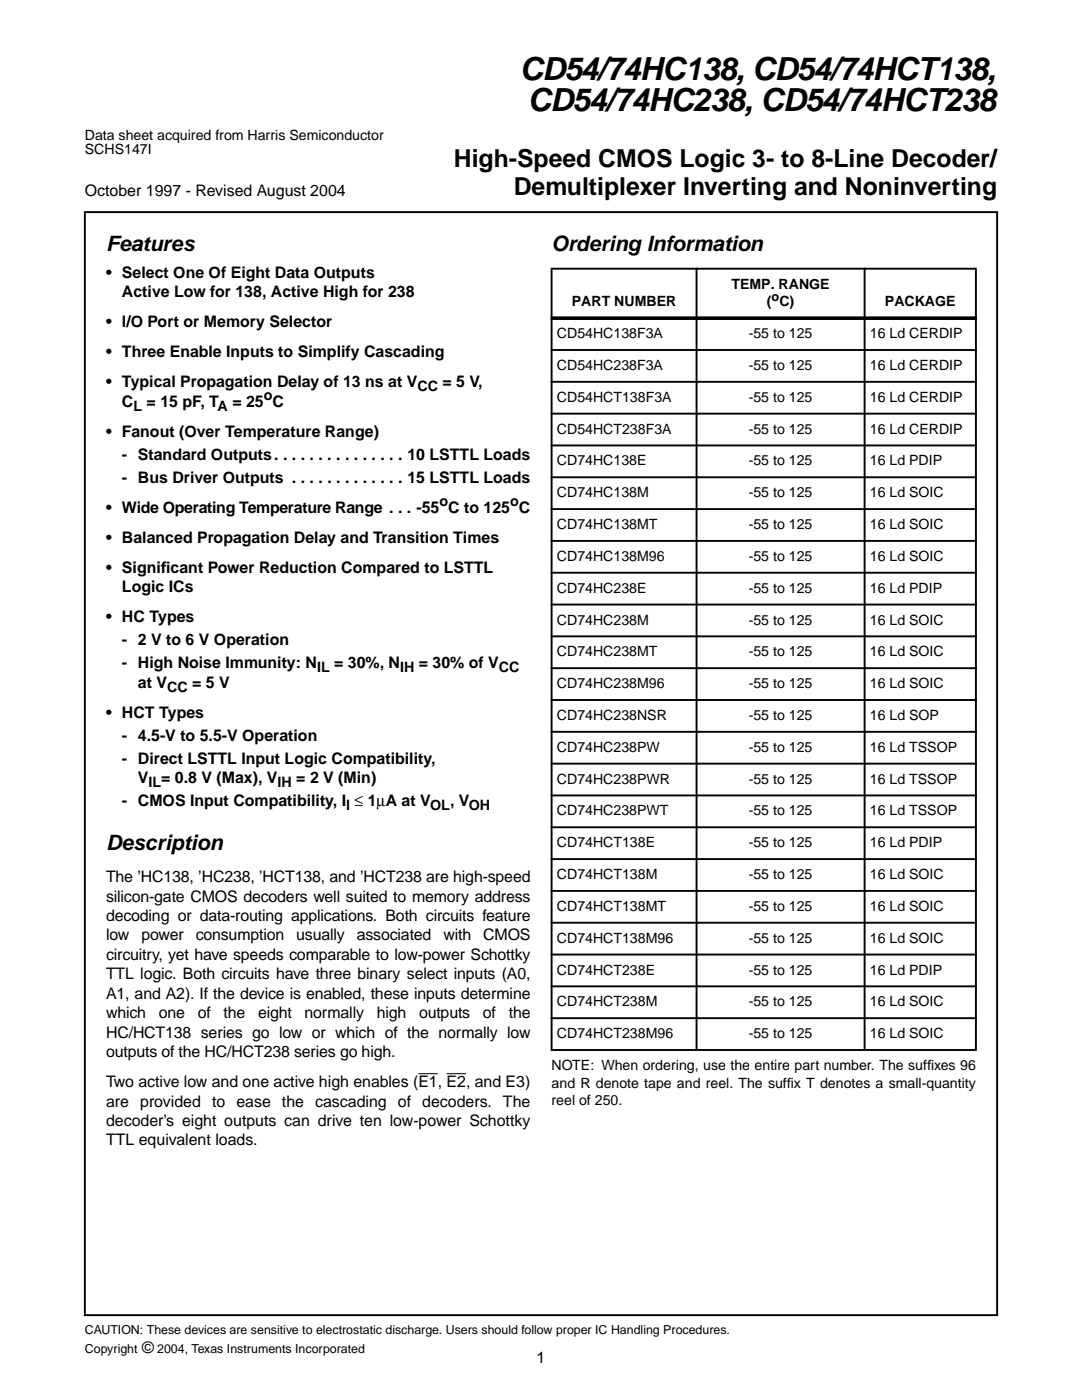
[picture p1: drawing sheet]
<svg xmlns="http://www.w3.org/2000/svg" width="216mm" height="279mm" viewBox="0 0 216 279" stroke-linecap="round" stroke-linejoin="round" font-family="sans-serif">
<defs><g id="words">
<g font-size="6.3">
<text x="103.7" y="15.9">CD54/74HC138, CD54/74HCT138,</text>
<text x="105.3" y="22.2">CD54/74HC238, CD54/74HCT238</text>
</g>
<g font-size="4.9">
<text x="90.6" y="33.3">High-Speed CMOS Logic 3- to 8-Line Decoder/</text>
<text x="102.5" y="38.9">Demultiplexer Inverting and Noninverting</text>
</g>
<g font-size="4.2">
<text x="21.2" y="50.1">Features</text>
<text x="110.1" y="50.1">Ordering Information</text>
<text x="21.2" y="169.7">Description</text>
</g>
<g font-size="3.2">
<text x="16.9" y="39.2">October 1997 - Revised August 2004</text>
<text x="21.2" y="55.4">• Select One Of Eight Data Outputs</text>
<text x="24.3" y="59.3">Active Low for 138, Active High for 238</text>
<text x="21.2" y="65.3">• l/O Port or Memory Selector</text>
<text x="21.2" y="71.3">• Three Enable Inputs to Simplify Cascading</text>
<text x="21.2" y="77.3">• Typical Propagation Delay of 13 ns at V</text>
<text x="88.3" y="77.3">= 5 V,</text>
<text x="24.3" y="81.1">C</text>
<text x="21.2" y="87.1">• Fanout (Over Temperature Range)</text>
<text x="24.3" y="91.7">- Standard Outputs. . . . . . . . . . . . . . . 10 LSTTL Loads</text>
<text x="24.3" y="96.3">- Bus Driver Outputs . . . . . . . . . . . . . 15 LSTTL Loads</text>
<text x="21.2" y="102.3">• Wide Operating Temperature Range . . . -55 C to 125 C</text>
<text x="21.2" y="108.3">• Balanced Propagation Delay and Transition Times</text>
<text x="21.2" y="114.3">• Signif</text>
<text x="24.3" y="118.2">Logic ICs</text>
<text x="32.1" y="114.3">icant Power Reduction Compared to LSTTL</text>
<text x="21.2" y="124.2">• HC Types</text>
<text x="24.3" y="128.8">- 2 V to 6 V Operation</text>
<text x="24.3" y="133.3">- High Noise Immunity: N</text>
<text x="27.5" y="137.2">at V</text>
<text x="21.2" y="143.2">• HCT Types</text>
<text x="24.3" y="147.8">- 4.5-V to 5.5-V Operation</text>
<text x="24.3" y="152.4">- Direct LSTTL Input Logic Compatibility,</text>
<text x="24.3" y="160.9">- CMOS Input Compatibility, I</text>
<text x="27.5" y="156.3">V</text>
<text x="32.2" y="156.3">= 0.8 V (Max), V</text>
<text x="59.1" y="156.3">= 2 V (Min)</text>
<text x="21.2" y="176">The ’HC138, ’HC238, ’HCT138, and ’HCT238 are high-speed</text>
<text x="21.2" y="179.9">silicon-gate CMOS decoders well suited to memory address</text>
<text x="21.2" y="183.8">decoding or data-routing applications. Both circuits feature</text>
<text x="21.2" y="187.7">low</text>
<text x="21.2" y="191.6">circuitry, yet have speeds comparable to low-power Schottky</text>
<text x="28.2" y="187.7">power</text>
<text x="39" y="187.7">consumption</text>
<text x="59.1" y="187.7">usually</text>
<text x="71.2" y="187.7">associated</text>
<text x="88.5" y="187.7">with</text>
<text x="96.4" y="187.7">CMOS</text>
<text x="21.2" y="195.4">TTL logic. Both circuits have three binary select inputs (A0,</text>
<text x="21.2" y="199.3">A1, and A2). If the device is enabled, these inputs determine</text>
<text x="21.2" y="203.2">which</text>
<text x="31.7" y="203.2">one</text>
<text x="39.5" y="203.2">of</text>
<text x="44.6" y="203.2">the</text>
<text x="51.5" y="203.2">eight</text>
<text x="60.8" y="203.2">normally</text>
<text x="75.2" y="203.2">high</text>
<text x="83.6" y="203.2">outputs</text>
<text x="96.4" y="203.2">of</text>
<text x="101.5" y="203.2">the</text>
<text x="21.2" y="207.1">HC/HCT138 series go low or which of the normally low</text>
<text x="21.2" y="211">outputs of the HC/HCT238 series go high.</text>
<text x="21.2" y="217">Two active low and one active high enables (E1, E2, and E3)</text>
<text x="21.2" y="220.8">are provided to ease the cascading of decoders. The</text>
<text x="21.2" y="224.7">decoder’s eight outputs can drive ten low-power Schottky</text>
<text x="21.2" y="228.6">TTL equivalent loads.</text>
<text x="28.3" y="270.1">©</text>
<text x="107.1" y="272">1</text>
</g>
<g font-size="2.9">
<text x="26.6" y="81.9">L = 15 pF, TA = 25 C</text>
<text x="52.6" y="79.9">o</text>
<text x="83.3" y="78.1">CC</text>
<text x="87.7" y="101">o</text>
<text x="101.8" y="101">o</text>
<text x="63.3" y="134.1">IL = 30%, NIH = 30% of VCC</text>
<text x="33.3" y="138">CC = 5 V</text>
<text x="29.6" y="157.1">IL</text>
<text x="55.4" y="157.1">IH</text>
<text x="69.1" y="161.7">l ≤ 1µA at VOL, VOH</text>
</g>
<g font-size="2.8">
<text x="16.9" y="28">Data sheet acquired from Harris Semiconductor</text>
<text x="16.9" y="30.8">SCHS147I</text>
<text x="146" y="57.6">TEMP. RANGE</text>
<text x="114.1" y="61.1">PART NUMBER</text>
<text x="153" y="61.1">( C)</text>
<text x="176.6" y="61.1">PACKAGE</text>
<text x="111.1" y="67.5">CD54HC138F3A</text>
<text x="149.4" y="67.5">-55 to 125</text>
<text x="173.6" y="67.5">16 Ld CERDIP</text>
<text x="111.1" y="73.8">CD54HC238F3A</text>
<text x="149.4" y="73.8">-55 to 125</text>
<text x="173.6" y="73.8">16 Ld CERDIP</text>
<text x="111.1" y="80.2">CD54HCT138F3A</text>
<text x="149.4" y="80.2">-55 to 125</text>
<text x="173.6" y="80.2">16 Ld CERDIP</text>
<text x="111.1" y="86.5">CD54HCT238F3A</text>
<text x="149.4" y="86.5">-55 to 125</text>
<text x="173.6" y="86.5">16 Ld CERDIP</text>
<text x="111.1" y="92.9">CD74HC138E</text>
<text x="149.4" y="92.9">-55 to 125</text>
<text x="173.6" y="92.9">16 Ld PDIP</text>
<text x="111.1" y="99.2">CD74HC138M</text>
<text x="149.4" y="99.2">-55 to 125</text>
<text x="173.6" y="99.2">16 Ld SOIC</text>
<text x="111.1" y="105.6">CD74HC138MT</text>
<text x="149.4" y="105.6">-55 to 125</text>
<text x="173.6" y="105.6">16 Ld SOIC</text>
<text x="111.1" y="111.9">CD74HC138M96</text>
<text x="149.4" y="111.9">-55 to 125</text>
<text x="173.6" y="111.9">16 Ld SOIC</text>
<text x="111.1" y="118.3">CD74HC238E</text>
<text x="149.4" y="118.3">-55 to 125</text>
<text x="173.6" y="118.3">16 Ld PDIP</text>
<text x="111.1" y="124.6">CD74HC238M</text>
<text x="149.4" y="124.6">-55 to 125</text>
<text x="173.6" y="124.6">16 Ld SOIC</text>
<text x="111.1" y="131">CD74HC238MT</text>
<text x="149.4" y="131">-55 to 125</text>
<text x="173.6" y="131">16 Ld SOIC</text>
<text x="111.1" y="137.3">CD74HC238M96</text>
<text x="149.4" y="137.3">-55 to 125</text>
<text x="173.6" y="137.3">16 Ld SOIC</text>
<text x="111.1" y="143.7">CD74HC238NSR</text>
<text x="149.4" y="143.7">-55 to 125</text>
<text x="173.6" y="143.7">16 Ld SOP</text>
<text x="111.1" y="150">CD74HC238PW</text>
<text x="149.4" y="150">-55 to 125</text>
<text x="173.6" y="150">16 Ld TSSOP</text>
<text x="111.1" y="156.4">CD74HC238PWR</text>
<text x="149.4" y="156.4">-55 to 125</text>
<text x="173.6" y="156.4">16 Ld TSSOP</text>
<text x="111.1" y="162.7">CD74HC238PWT</text>
<text x="149.4" y="162.7">-55 to 125</text>
<text x="173.6" y="162.7">16 Ld TSSOP</text>
<text x="111.1" y="169.1">CD74HCT138E</text>
<text x="149.4" y="169.1">-55 to 125</text>
<text x="173.6" y="169.1">16 Ld PDIP</text>
<text x="111.1" y="175.4">CD74HCT138M</text>
<text x="149.4" y="175.4">-55 to 125</text>
<text x="173.6" y="175.4">16 Ld SOIC</text>
<text x="111.1" y="181.8">CD74HCT138MT</text>
<text x="149.4" y="181.8">-55 to 125</text>
<text x="173.6" y="181.8">16 Ld SOIC</text>
<text x="111.1" y="188.1">CD74HCT138M96</text>
<text x="149.4" y="188.1">-55 to 125</text>
<text x="173.6" y="188.1">16 Ld SOIC</text>
<text x="111.1" y="194.5">CD74HCT238E</text>
<text x="149.4" y="194.5">-55 to 125</text>
<text x="173.6" y="194.5">16 Ld PDIP</text>
<text x="111.1" y="200.8">CD74HCT238M</text>
<text x="149.4" y="200.8">-55 to 125</text>
<text x="173.6" y="200.8">16 Ld SOIC</text>
<text x="111.1" y="207.2">CD74HCT238M96</text>
<text x="149.4" y="207.2">-55 to 125</text>
<text x="173.6" y="207.2">16 Ld SOIC</text>
<text x="110.1" y="213.5">NOTE: When ordering, use the entire part number. The suff</text>
<text x="185" y="213.5">ixes 96</text>
<text x="110.1" y="217.1">and R denote tape and reel. The suff</text>
<text x="110.1" y="220.6">reel of 250.</text>
<text x="157" y="217.1">ix T denotes a small-quantity</text>
</g>
<g font-size="2.5">
<text x="154" y="60">o</text>
<text x="16.9" y="266.2">CAUTION: These devices are sensitive to electrostatic discharge. Users should follow proper IC Handling Procedures.</text>
<text x="16.9" y="270.1">Copyright</text>
<text x="31.4" y="270.1">2004, Texas Instruments Incorporated</text>
</g>
</g></defs>
<path d="M16.9 42.3h182.1v220.2h-182.1z" fill="none" stroke="#000" stroke-width=".38"/>
<path d="M83.5 214.3h3.9M89.1 214.3h3.9" fill="none" stroke="#000" stroke-width=".2"/>
<g fill="#000" stroke="#000" stroke-width=".38">
<path d="M109.9 53.6h85zM109.9 69.8h85zM109.9 76.2h85zM109.9 82.5h85zM109.9 88.9h85zM109.9 95.2h85zM109.9 101.6h85zM109.9 107.9h85zM109.9 114.3h85zM109.9 120.7h85zM109.9 127h85zM109.9 133.3h85z"/>
<path d="M109.9 139.7h85zM109.9 146h85zM109.9 152.4h85zM109.9 158.8h85zM109.9 165.1h85zM109.9 171.4h85zM109.9 177.8h85zM109.9 184.1h85zM109.9 190.5h85zM109.9 196.8h85zM110.1 53.8v155.6zM139 53.4v156.3z"/>
<path d="M172.5 53.4v156.3zM194.7 53.8v155.6zM109.9 203.2h85zM109.9 209.5h85z"/>
</g>
<path d="M109.9 63.5h85z" fill="#000" stroke="#000" stroke-width=".72" stroke-linecap="butt"/>
<path d="M0 60.3h12.7v84.7h-12.7z" fill="#fff"/>
<use href="#words"/>
</svg>
